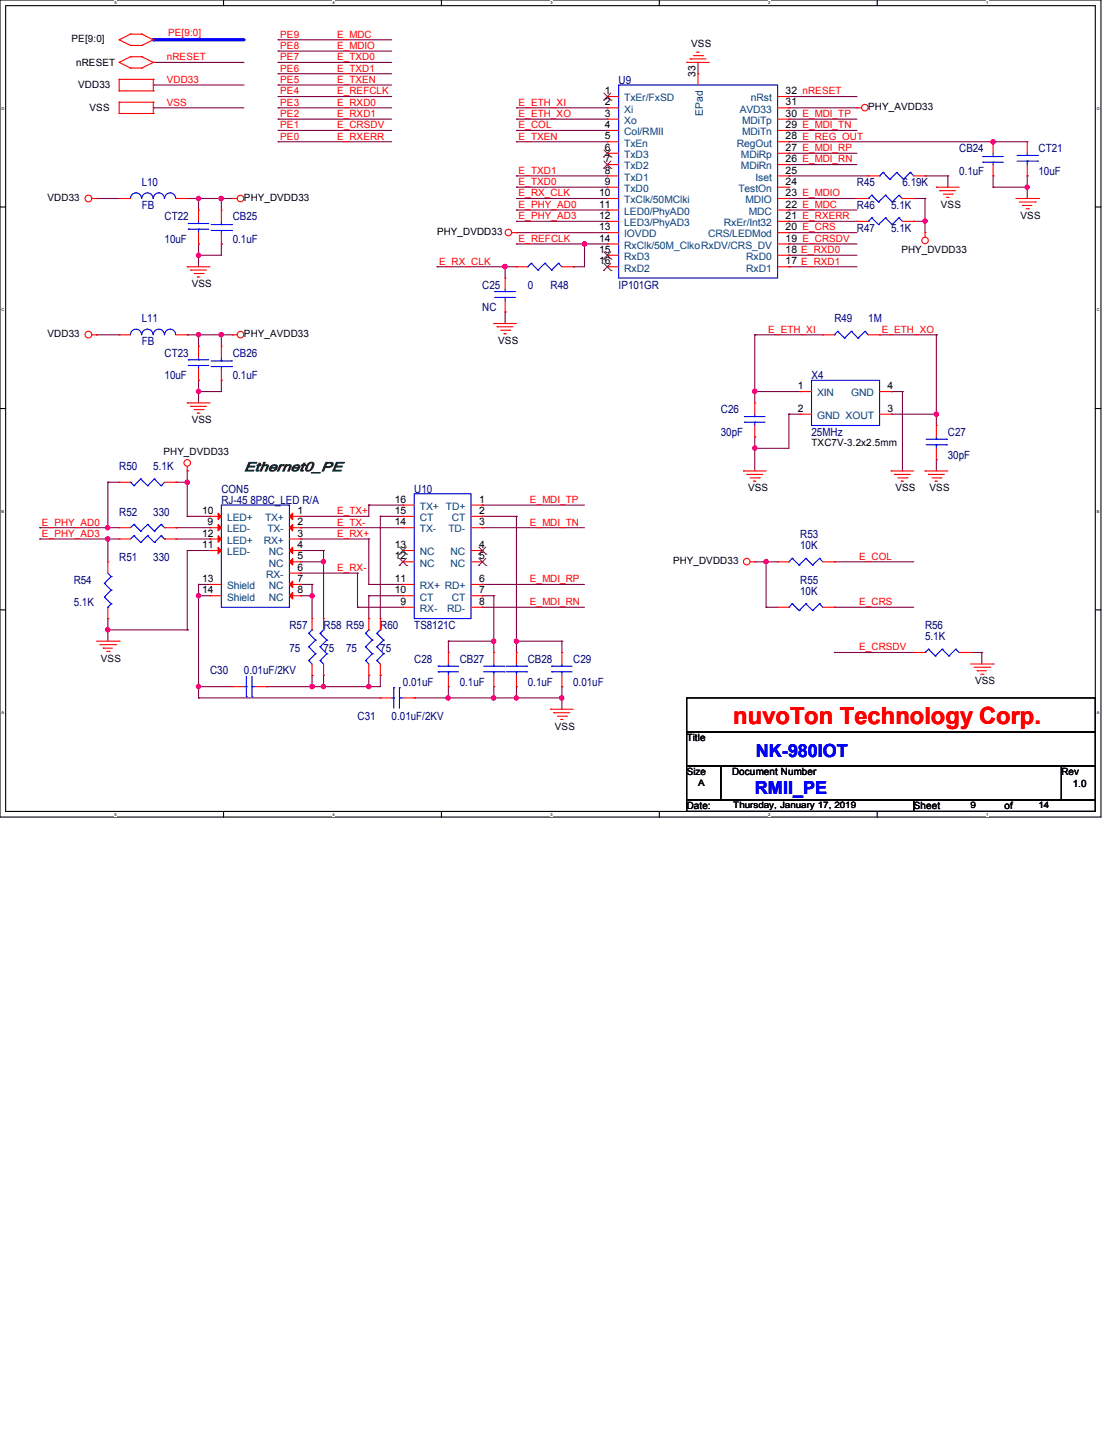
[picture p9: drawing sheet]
<svg xmlns="http://www.w3.org/2000/svg" width="216mm" height="279mm" viewBox="0 0 216 279" stroke-linecap="round" stroke-linejoin="round" font-family="sans-serif">
<defs><g id="words">
<text font-size="4.6" fill="#f00" x="142.7" y="141.1">nuvoTon Technology Corp.</text>
<g font-size="3.5" fill="#00f">
<text x="147.2" y="147.3">NK-980IOT</text>
<text x="146.9" y="154.6">RMII_PE</text>
</g>
<text font-size="2.6" fill="#008000" x="47.5" y="91.7">Ethernet0_PE</text>
<g font-size="2.2" fill="#000080">
<text x="120.4" y="16.4">U9</text>
<text x="186.7" y="29.6">CB24</text>
<text x="202.2" y="29.6">CT21</text>
<text x="186.7" y="34.1">0.1uF</text>
<text x="202.2" y="34.1">10uF</text>
<text x="27.6" y="36.3">L10</text>
<text x="27.6" y="40.7">FB</text>
<text x="166.8" y="36.3">R45</text>
<text x="166.8" y="40.7">R46</text>
<text x="173.5" y="40.7">5.1K</text>
<text x="175.7" y="36.3">6.19K</text>
<text x="32" y="42.9">CT22</text>
<text x="32" y="47.3">10uF</text>
<text x="45.3" y="42.9">CB25</text>
<text x="45.3" y="47.3">0.1uF</text>
<text x="166.8" y="45.1">R47</text>
<text x="173.5" y="45.1">5.1K</text>
<text x="93.9" y="56.2">C25</text>
<text x="102.7" y="56.2">0</text>
<text x="107.2" y="56.2">R48</text>
<text x="120.4" y="56.2">IP101GR</text>
<text x="27.6" y="62.8">L11</text>
<text x="93.9" y="60.6">NC</text>
<text x="162.4" y="62.8">R49</text>
<text x="169" y="62.8">1M</text>
<text x="27.6" y="67.2">FB</text>
<text x="32" y="69.4">CT23</text>
<text x="45.3" y="69.4">CB26</text>
<text x="32" y="73.8">10uF</text>
<text x="45.3" y="73.8">0.1uF</text>
<text x="158" y="73.8">X4</text>
<text x="140.3" y="80.5">C26</text>
<text x="140.3" y="84.9">30pF</text>
<text x="158" y="84.9">25MHz</text>
<text x="184.5" y="84.9">C27</text>
<text x="184.5" y="89.3">30pF</text>
<text x="23.2" y="91.5">R50</text>
<text x="29.8" y="91.5">5.1K</text>
<text x="43.1" y="95.9">CON5</text>
<text x="80.6" y="95.9">U10</text>
<text x="23.2" y="100.4">R52</text>
<text x="29.8" y="100.4">330</text>
<text x="43.1" y="98.2">RJ-45 8P8C_LED R/A</text>
<text x="155.8" y="104.8">R53</text>
<text x="155.8" y="107">10K</text>
<text x="14.4" y="113.6">R54</text>
<text x="23.2" y="109.2">R51</text>
<text x="29.8" y="109.2">330</text>
<text x="155.8" y="113.6">R55</text>
<text x="14.4" y="118">5.1K</text>
<text x="155.8" y="115.8">10K</text>
<text x="56.3" y="122.5">R57</text>
<text x="63" y="122.5">R58 R59</text>
<text x="74" y="122.5">R60</text>
<text x="80.6" y="122.5">TS8121C</text>
<text x="180.1" y="122.5">R56</text>
<text x="180.1" y="124.7">5.1K</text>
<text x="40.9" y="131.3">C30</text>
<text x="47.5" y="131.3">0.01uF/2KV</text>
<text x="56.3" y="126.9">75</text>
<text x="63" y="126.9">75</text>
<text x="67.4" y="126.9">75</text>
<text x="74" y="126.9">75</text>
<text x="80.6" y="129.1">C28</text>
<text x="89.5" y="129.1">CB27</text>
<text x="102.7" y="129.1">CB28</text>
<text x="111.6" y="129.1">C29</text>
<text x="78.4" y="133.5">0.01uF</text>
<text x="89.5" y="133.5">0.1uF</text>
<text x="102.7" y="133.5">0.1uF</text>
<text x="111.6" y="133.5">0.01uF</text>
<text x="69.6" y="140.1">C31</text>
<text x="76.2" y="140.1">0.01uF/2KV</text>
</g>
<g font-size="2">
<text x="135.4" y="15" transform="rotate(-90 135.4 15)">33</text>
<text x="117.8" y="18.3">1</text>
<text x="117.8" y="20.5">2</text>
<text x="117.8" y="22.7">3</text>
<text x="152.9" y="18.3">32 nRESET</text>
<text x="152.9" y="20.5">31</text>
<text x="152.9" y="22.7">30 E_MDI_TP</text>
<text x="117.8" y="24.9">4</text>
<text x="117.8" y="27.1">5</text>
<text x="117.8" y="29.4">6</text>
<text x="152.9" y="24.9">29 E_MDI_TN</text>
<text x="152.9" y="27.1">28 E_REG_OUT</text>
<text x="152.9" y="29.4">27 E_MDI_RP</text>
<text x="117.8" y="31.6">7</text>
<text x="117.8" y="33.8">8</text>
<text x="117.8" y="36">9</text>
<text x="152.9" y="36">24</text>
<text x="152.9" y="31.6">26 E_MDI_RN</text>
<text x="152.9" y="33.8">25</text>
<text x="116.7" y="38.2">10</text>
<text x="116.7" y="40.4">11</text>
<text x="152.9" y="38.2">23 E_MDIO</text>
<text x="152.9" y="40.4">22 E_MDC</text>
<text x="116.7" y="42.6">12</text>
<text x="116.7" y="44.8">13</text>
<text x="116.7" y="47">14</text>
<text x="152.9" y="42.6">21 E_RXERR</text>
<text x="152.9" y="44.8">20 E_CRS</text>
<text x="152.9" y="47">19 E_CRSDV</text>
<text x="116.7" y="49.2">15</text>
<text x="116.7" y="51.5">16</text>
<text x="152.9" y="49.2">18 E_RXD0</text>
<text x="152.9" y="51.5">17 E_RXD1</text>
<text x="155.3" y="75.8">1</text>
<text x="172.8" y="75.8">4</text>
<text x="155.3" y="80.2">2</text>
<text x="172.8" y="80.2">3</text>
<text x="39.3" y="100.1">10</text>
<text x="57.9" y="100.1">1</text>
<text x="76.9" y="97.9">16</text>
<text x="76.9" y="100.1">15</text>
<text x="93.3" y="97.9">1</text>
<text x="93.3" y="100.1">2</text>
<text x="39.3" y="106.7">11</text>
<text x="39.3" y="104.5">12</text>
<text x="40.4" y="102.3">9</text>
<text x="57.9" y="102.3">2</text>
<text x="57.9" y="104.5">3</text>
<text x="57.9" y="106.7">4</text>
<text x="76.9" y="102.3">14</text>
<text x="76.9" y="106.7">13</text>
<text x="93.3" y="102.3">3</text>
<text x="93.3" y="106.7">4</text>
<text x="39.3" y="113.3">13</text>
<text x="57.9" y="108.9">5</text>
<text x="57.9" y="111.1">6</text>
<text x="57.9" y="113.3">7</text>
<text x="76.9" y="113.3">11</text>
<text x="76.9" y="108.9">12</text>
<text x="93.3" y="113.3">6</text>
<text x="93.3" y="108.9">5</text>
<text x="39.3" y="115.5">14</text>
<text x="57.9" y="115.5">8</text>
<text x="76.9" y="115.5">10</text>
<text x="78" y="117.8">9</text>
<text x="93.3" y="117.8">8</text>
<text x="93.3" y="115.5">7</text>
</g>
<g font-size="2" fill="#004080">
<text x="121.5" y="19.7">TxEr/FxSD</text>
<text x="121.5" y="21.9">Xi</text>
<text x="136.8" y="22.6" transform="rotate(-90 136.8 22.6)">EPad</text>
<text x="144" y="21.9">AVD33</text>
<text x="146.2" y="19.7">nRst</text>
<text x="121.5" y="24.1">Xo</text>
<text x="121.5" y="26.3">Col/RMII</text>
<text x="121.5" y="28.5">TxEn</text>
<text x="143.4" y="28.5">RegOut</text>
<text x="144.5" y="24.1">MDiTp</text>
<text x="144.5" y="26.3">MDiTn</text>
<text x="121.5" y="30.8">TxD3</text>
<text x="121.5" y="33">TxD2</text>
<text x="121.5" y="35.2">TxD1</text>
<text x="144.2" y="30.8">MDiRp</text>
<text x="144.2" y="33">MDiRn</text>
<text x="147.1" y="35.2">Iset</text>
<text x="121.5" y="37.4">TxD0</text>
<text x="121.5" y="39.6">TxClk/50MClki</text>
<text x="121.5" y="41.8">LED0/PhyAD0</text>
<text x="143.8" y="37.4">TestOn</text>
<text x="145.1" y="39.6">MDIO</text>
<text x="145.8" y="41.8">MDC</text>
<text x="121.5" y="44">LED3/PhyAD3</text>
<text x="121.5" y="46.2">IOVDD</text>
<text x="137.8" y="46.2">CRS/LEDMod</text>
<text x="140.9" y="44">RxEr/Int32</text>
<text x="121.5" y="48.4">RxClk/50M_ClkoRxDV/CRS_DV</text>
<text x="121.5" y="50.6">RxD3</text>
<text x="121.5" y="52.9">RxD2</text>
<text x="145.3" y="50.6">RxD0</text>
<text x="145.3" y="52.9">RxD1</text>
<text x="159.1" y="77.2">XIN</text>
<text x="165.7" y="77.2">GND</text>
<text x="159.1" y="81.6">GND XOUT</text>
<text x="44.2" y="101.5">LED+</text>
<text x="51.6" y="101.5">TX+</text>
<text x="81.7" y="99.3">TX+</text>
<text x="81.7" y="101.5">CT</text>
<text x="86.8" y="99.3">TD+</text>
<text x="88" y="101.5">CT</text>
<text x="44.2" y="103.7">LED-</text>
<text x="44.2" y="105.9">LED+</text>
<text x="51.4" y="105.9">RX+</text>
<text x="52.1" y="103.7">TX-</text>
<text x="81.7" y="103.7">TX-</text>
<text x="87.3" y="103.7">TD-</text>
<text x="44.2" y="108.1">LED-</text>
<text x="51.8" y="112.5">RX-</text>
<text x="52.4" y="108.1">NC</text>
<text x="52.4" y="110.3">NC</text>
<text x="81.7" y="108.1">NC</text>
<text x="81.7" y="110.3">NC</text>
<text x="87.7" y="110.3">NC</text>
<text x="87.7" y="108.1">NC</text>
<text x="44.2" y="114.7">Shield</text>
<text x="44.2" y="116.9">Shield</text>
<text x="52.4" y="114.7">NC</text>
<text x="52.4" y="116.9">NC</text>
<text x="81.7" y="119.2">RX-</text>
<text x="81.7" y="114.7">RX+ RD+</text>
<text x="81.7" y="116.9">CT</text>
<text x="87" y="119.2">RD-</text>
<text x="88" y="116.9">CT</text>
</g>
<g font-size="1.9">
<text x="13.9" y="8.2">PE[9:0]</text>
<text x="134.6" y="9.1">VSS</text>
<text x="14.8" y="12.8">nRESET</text>
<text x="15.2" y="17.2">VDD33</text>
<text x="17.4" y="21.7">VSS</text>
<text x="169" y="21.4">PHY_AVDD33</text>
<text x="9.3" y="39.1">VDD33</text>
<text x="47.5" y="39.1">PHY_DVDD33</text>
<text x="183.2" y="40.4">VSS</text>
<text x="85.1" y="45.8">PHY_DVDD33</text>
<text x="198.7" y="42.7">VSS</text>
<text x="175.5" y="49.3">PHY_DVDD33</text>
<text x="37.3" y="55.9">VSS</text>
<text x="9.3" y="65.6">VDD33</text>
<text x="47.5" y="65.6">PHY_AVDD33</text>
<text x="97" y="67">VSS</text>
<text x="37.3" y="82.4">VSS</text>
<text x="31.8" y="88.6">PHY_DVDD33</text>
<text x="158" y="86.9">TXC7V-3.2x2.5mm</text>
<text x="145.6" y="95.7">VSS</text>
<text x="174.3" y="95.7">VSS</text>
<text x="181" y="95.7">VSS</text>
<text x="131" y="109.8">PHY_DVDD33</text>
<text x="19.6" y="128.8">VSS</text>
<text x="189.8" y="133.3">VSS</text>
<text x="108" y="142.1">VSS</text>
<text x="133.7" y="144.3">Title</text>
<text x="133.7" y="150.9">Size</text>
<text x="142.5" y="150.9">Document Number</text>
<text x="206.6" y="150.9">Rev</text>
<text x="208.8" y="153.2">1.0</text>
<text x="133.7" y="157.6">Date:</text>
<text x="177.9" y="157.6">Sheet</text>
<text x="195.6" y="157.6">of</text>
</g>
<g font-size="1.9" fill="#f00">
<text x="32.5" y="11.7">nRESET</text>
<text x="32.7" y="7.1">PE[9:0]</text>
<text x="54.6" y="7.3">PE9</text>
<text x="54.6" y="9.5">PE8</text>
<text x="54.6" y="11.7">PE7</text>
<text x="65.6" y="7.3">E_MDC</text>
<text x="65.6" y="9.5">E_MDIO</text>
<text x="65.6" y="11.7">E_TXD0</text>
<text x="32.5" y="16.1">VDD33</text>
<text x="54.6" y="16.1">PE5</text>
<text x="54.6" y="13.9">PE6</text>
<text x="65.6" y="16.1">E_TXEN</text>
<text x="65.6" y="13.9">E_TXD1</text>
<text x="32.5" y="20.6">VSS</text>
<text x="54.6" y="18.4">PE4</text>
<text x="54.6" y="22.8">PE2</text>
<text x="54.6" y="20.6">PE3</text>
<text x="65.6" y="18.4">E_REFCLK</text>
<text x="65.6" y="22.8">E_RXD1</text>
<text x="65.6" y="20.6">E_RXD0</text>
<text x="101" y="20.6">E_ETH_XI</text>
<text x="101" y="22.8">E_ETH_XO</text>
<text x="54.6" y="25">PE1</text>
<text x="54.6" y="27.2">PE0</text>
<text x="65.6" y="25">E_CRSDV</text>
<text x="65.6" y="27.2">E_RXERR</text>
<text x="101" y="25">E_COL</text>
<text x="101" y="27.2">E_TXEN</text>
<text x="101" y="33.8">E_TXD1</text>
<text x="101" y="36">E_TXD0</text>
<text x="101" y="40.5">E_PHY_AD0</text>
<text x="101" y="38.2">E_RX_CLK</text>
<text x="101" y="42.7">E_PHY_AD3</text>
<text x="101" y="47.1">E_REFCLK</text>
<text x="85.5" y="51.5">E_RX_CLK</text>
<text x="149.6" y="64.8">E_ETH_XI</text>
<text x="171.7" y="64.8">E_ETH_XO</text>
<text x="65.6" y="100.1">E_TX+</text>
<text x="103.2" y="97.9">E_MDI_TP</text>
<text x="8.2" y="104.5">E_PHY_AD3</text>
<text x="8.2" y="102.3">E_PHY_AD0</text>
<text x="65.6" y="102.3">E_TX-</text>
<text x="65.6" y="104.5">E_RX+</text>
<text x="103.2" y="102.3">E_MDI_TN</text>
<text x="65.6" y="111.2">E_RX-</text>
<text x="103.2" y="113.4">E_MDI_RP</text>
<text x="167.3" y="109">E_COL</text>
<text x="103.2" y="117.8">E_MDI_RN</text>
<text x="167.3" y="117.8">E_CRS</text>
<text x="167.3" y="126.6">E_CRSDV</text>
</g>
<g font-size="1.7">
<text x="135.9" y="153">A</text>
<text x="142.7" y="157.4">Thursday, January 17, 2019</text>
<text x="188.9" y="157.4">9</text>
<text x="202.2" y="157.4">14</text>
</g>
<g font-size=".8">
<text x="22.3" y=".8">5</text>
<text x="64.7" y=".8">4</text>
<text x="107.1" y=".8">3</text>
<text x="149.6" y=".8">2</text>
<text x="192" y=".8">1</text>
<text x=".3" y="21.4">D</text>
<text x="213.5" y="21.4">D</text>
<text x=".3" y="60.6">C</text>
<text x="213.5" y="60.6">C</text>
<text x=".3" y="99.9">B</text>
<text x="213.5" y="99.9">B</text>
<text x=".3" y="139.1">A</text>
<text x="213.5" y="139.1">A</text>
<text x="22.3" y="158.8">5</text>
<text x="64.7" y="158.8">4</text>
<text x="107.1" y="158.8">3</text>
<text x="149.6" y="158.8">2</text>
<text x="192" y="158.8">1</text>
</g>
</g></defs>
<path d="M0 0h214.3v159.1h-214.3zM1.1 1.1h212.1v156.9h-212.1z" fill="none" stroke="#000" stroke-width=".21"/>
<g fill="#fff">
<path d="M22.3 .1h.4v.9h-.4z"/>
<path d="M22.3 158.1h.4v.9h-.4z"/>
</g>
<path d="M43.5 0v1.1M43.5 158v1.1" fill="none" stroke="#000" stroke-width=".21"/>
<g fill="#fff">
<path d="M64.7 .1h.5v.9h-.5z"/>
<path d="M64.7 158.1h.5v.9h-.5z"/>
</g>
<path d="M85.9 0v1.1M85.9 158v1.1" fill="none" stroke="#000" stroke-width=".21"/>
<g fill="#fff">
<path d="M107.1 .1h.5v.9h-.5z"/>
<path d="M107.1 158.1h.5v.9h-.5z"/>
</g>
<path d="M128.4 0v1.1M128.4 158v1.1" fill="none" stroke="#000" stroke-width=".21"/>
<g fill="#fff">
<path d="M149.6 .1h.4v.9h-.4z"/>
<path d="M149.6 158.1h.4v.9h-.4z"/>
</g>
<path d="M170.8 0v1.1M170.8 158v1.1" fill="none" stroke="#000" stroke-width=".21"/>
<g fill="#fff">
<path d="M192 .1h.4v.9h-.4z"/>
<path d="M192 158.1h.4v.9h-.4z"/>
<path d="M.3 20.7h.5v.9h-.5z"/>
<path d="M213.5 20.7h.6v.9h-.6z"/>
<path d="M.3 59.9h.5v.9h-.5z"/>
<path d="M213.5 59.9h.6v.9h-.6z"/>
</g>
<path d="M0 40.3h1.1M213.2 40.3h1.1" fill="none" stroke="#000" stroke-width=".21"/>
<g fill="#fff">
<path d="M.3 99.1h.5v.9h-.5z"/>
<path d="M213.5 99.1h.5v.9h-.5z"/>
</g>
<path d="M0 79.5h1.1M213.2 79.5h1.1" fill="none" stroke="#000" stroke-width=".21"/>
<g fill="#fff">
<path d="M.3 138.3h.5v.9h-.5z"/>
<path d="M213.5 138.3h.5v.9h-.5z"/>
</g>
<path d="M0 118.7h1.1M213.2 118.7h1.1" fill="none" stroke="#000" stroke-width=".21"/>
<g fill="none" stroke="#800040" stroke-width=".21">
<path d="M54.1 7.7h.1M54.1 9.9h.1M54.1 16.6h.1M54.1 12.1h.1M54.1 14.4h.1M54.1 18.8h.1M54.1 7.7h22.1M54.1 9.9h22.1M54.1 16.6h22.1M54.1 12.1h22.1M54.1 14.4h22.1M54.1 18.8h22.1"/>
<path d="M135.9 12.1h.1M135.9 12.1v2.3M153.6 18.8h.1M153.6 18.8h13.2M18.8 38.7h.1M18.8 38.7h4.4M36.4 38.7h.1M36.4 38.7h8.9M38.7 38.7h.1M38.7 38.7v2.2M43.1 38.7h.1M43.1 38.7v2.2"/>
<path d="M54.1 23.2h.1M54.1 21h.1M54.1 25.4h.1M54.1 27.6h.1M54.1 23.2h22.1M54.1 21h22.1M54.1 25.4h22.1M54.1 27.6h22.1M100.5 25.4h.1M100.5 36.4h.1M100.5 34.2h.1M100.5 27.6h.1"/>
<path d="M100.5 21h.1M100.5 23.2h.1M100.5 38.7h.1M100.5 23.2h17.7M100.5 21h17.7M100.5 25.4h17.7M100.5 27.6h17.7M100.5 36.4h17.7M100.5 34.2h17.7M100.5 38.7h17.7M153.6 27.6h.1M153.6 38.7h.1"/>
<path d="M153.6 23.2h.1M153.6 25.4h.1M153.6 32h.1M153.6 29.8h.1M153.6 34.2h.1M153.6 21h.1M153.6 23.2h13.2M153.6 21h13.2M153.6 25.4h13.2M153.6 27.6h46.4M153.6 34.2h15.4M153.6 38.7h13.2"/>
<path d="M153.6 32h13.2M153.6 29.8h13.2M177.9 38.7h.1M177.9 38.7h2.2M180.1 34.2h.1M180.1 38.7h.1M180.1 34.2h4.4M180.1 38.7v6.6M184.5 34.2h.1M184.5 34.2v2.2M193.3 34.2h.1M193.3 27.6h.1"/>
<path d="M193.3 36.4h.1M193.3 34.2v2.2M193.3 36.4h6.7M200 36.4h.1M200 34.2h.1M200 34.2v4.5M38.7 49.7h.1M38.7 47.5h.1M38.7 47.5v4.4M43.1 47.5h.1M43.1 47.5v2.2h-4.4M98.3 51.9h.1"/>
<path d="M98.3 51.9v2.2M98.3 51.9h2.2M100.5 40.9h.1M100.5 43.1h.1M100.5 45.3h.1M100.5 47.5h.1M100.5 45.3h17.7M100.5 47.5h17.7M100.5 40.9h17.7M100.5 43.1h17.7M111.6 51.9h.1M113.8 47.5h.1"/>
<path d="M113.8 47.5v4.4h-2.2M153.6 45.3h.1M153.6 40.9h.1M153.6 49.7h.1M153.6 51.9h.1M153.6 47.5h.1M153.6 43.1h.1M153.6 45.3h13.2M153.6 47.5h13.2M153.6 40.9h13.2M153.6 49.7h13.2M153.6 51.9h13.2"/>
<path d="M153.6 43.1h13.2M177.9 43.1h.1M177.9 43.1h2.2M180.1 43.1h.1M18.8 65.2h.1M18.8 65.2h4.4M36.4 65.2h.1M36.4 65.2h8.9M38.7 65.2h.1M38.7 74h.1M38.7 76.2h.1M38.7 65.2v2.2"/>
<path d="M38.7 74v4.4M43.1 65.2h.1M43.1 74h.1M43.1 65.2v2.2M43.1 74v2.2h-4.4M98.3 60.7h.1M98.3 60.7v2.3M146.9 65.2h.1M146.9 76.2h.1M146.9 65.2v13.2M146.9 65.2h13.3M146.9 76.2h8.9"/>
<path d="M173.5 76.2h.1M173.5 76.2h2.2M175.7 76.2h.1M175.7 76.2v15.5M21 93.9h.1M21 93.9v8.8M21 93.9h2.2M34.2 93.9h.1M34.2 93.9h2.2M36.4 93.9h.1M36.4 91.7h.1M36.4 91.7v8.8"/>
<path d="M71.8 98.3h.1M71.8 98.3v2.2h-13.3M71.8 98.3h6.6M93.9 98.3h.1M93.9 98.3h19.9M146.9 87.3h.1M146.9 85.1h.1M146.9 85.1v6.6M153.6 80.6h.1M153.6 80.6v6.7h-6.7M153.6 80.6h2.2M182.3 89.5h.1"/>
<path d="M182.3 89.5v2.2M7.7 104.9h.1M7.7 102.7h.1M7.7 102.7h15.5M7.7 104.9h13.3M21 104.9h.1M21 102.7h.1M21 104.9v4.5M34.2 102.7h.1M34.2 102.7h6.7M36.4 100.5h.1M36.4 100.5h4.5"/>
<path d="M38.7 113.8h.1M38.7 116h.1M38.7 113.8v22.1M38.7 113.8h2.2M38.7 116h2.2M58.5 102.7h.1M58.5 111.6h.1M58.5 116h.1M58.5 113.8h.1M58.5 107.2h.1M58.5 109.4h.1M58.5 104.9h.1"/>
<path d="M58.5 100.5h.1M58.5 102.7h19.9M58.5 113.8h2.2M58.5 111.6h11.1M58.5 116h2.2M58.5 107.2h4.5M58.5 109.4h4.5M58.5 104.9h13.3M60.7 116h.1M60.7 113.8h.1M60.7 113.8v6.6M63 109.4h.1"/>
<path d="M63 107.2h.1M63 107.2v13.2M69.6 118.2h.1M69.6 111.6h.1M69.6 118.2h8.8M69.6 111.6v6.6M71.8 116h.1M71.8 113.8h.1M71.8 104.9h.1M71.8 104.9v8.9M71.8 116v4.4M71.8 113.8h6.6"/>
<path d="M71.8 116h6.6M74 100.5h.1M74 100.5h4.4M74 100.5v19.9M93.9 100.5h.1M93.9 102.7h.1M93.9 118.2h.1M93.9 113.8h.1M93.9 116h.1M93.9 100.5h6.6M93.9 102.7h19.9M93.9 113.8h19.9"/>
<path d="M93.9 118.2h19.9M93.9 116h2.2M96.1 116h.1M96.1 116v11M100.5 100.5h.1M100.5 100.5v26.5M146.9 109.4h.1M146.9 109.4h4.5M149.1 109.4h.1M149.1 118.2h.1M149.1 118.2h2.3M149.1 109.4v8.8"/>
<path d="M162.4 118.2h.1M162.4 109.4h.1M162.4 118.2h15.5M162.4 109.4h15.5M21 120.4h.1M21 122.6h.1M21 120.4v4.4M21 122.6h15.4M36.4 122.6h.1M38.7 135.9h.1M38.7 133.7h.1M38.7 135.9h35.3"/>
<path d="M38.7 133.7h6.6M51.9 133.7h.1M60.7 133.7h.1M60.7 131.5h.1M60.7 131.5v2.2M63 131.5h.1M63 133.7h.1M63 131.5v2.2M71.8 131.5h.1M71.8 133.7h.1M71.8 131.5v2.2M74 131.5h.1"/>
<path d="M74 131.5v2.2h-22.1M80.6 135.9h.1M80.6 135.9h28.8M87.3 135.9h.1M87.3 133.7h.1M87.3 124.8h.1M87.3 124.8v2.2M87.3 133.7v2.2M87.3 124.8h8.8M96.1 135.9h.1M96.1 124.8h.1M96.1 133.7h.1"/>
<path d="M96.1 133.7v2.2M100.5 135.9h.1M100.5 133.7h.1M100.5 124.8h.1M100.5 133.7v2.2M100.5 124.8h8.9M109.4 133.7h.1M109.4 124.8h.1M109.4 135.9h.1M109.4 124.8v2.2M109.4 133.7v4.4M162.4 127h.1"/>
<path d="M162.4 127h15.5M188.9 127h.1M188.9 127h2.2M191.1 127h.1M191.1 127v2.3"/>
</g>
<g fill="#f0f" stroke="#f0f" stroke-width=".21">
<circle cx="96.1" cy="135.9" r=".42"/>
<circle cx="109.3" cy="135.9" r=".42"/>
<circle cx="100.5" cy="135.9" r=".41"/>
<circle cx="87.2" cy="135.9" r=".42"/>
<circle cx="60.7" cy="116" r=".42"/>
<circle cx="62.9" cy="109.3" r=".42"/>
<circle cx="193.3" cy="27.6" r=".42"/>
<circle cx="149.1" cy="109.3" r=".42"/>
<circle cx="146.9" cy="76.2" r=".42"/>
<circle cx="38.7" cy="38.7" r=".42"/>
<circle cx="38.7" cy="76.2" r=".42"/>
<circle cx="38.7" cy="65.2" r=".42"/>
<circle cx="43.1" cy="65.2" r=".42"/>
<circle cx="98.3" cy="51.9" r=".42"/>
<circle cx="113.8" cy="47.5" r=".42"/>
<circle cx="43.1" cy="38.7" r=".42"/>
<circle cx="200" cy="36.4" r=".41"/>
<circle cx="180.1" cy="43.1" r=".42"/>
<circle cx="146.9" cy="87.2" r=".42"/>
<circle cx="36.4" cy="93.9" r=".42"/>
<circle cx="62.9" cy="133.7" r=".42"/>
<circle cx="38.7" cy="133.7" r=".42"/>
<circle cx="38.7" cy="116" r=".42"/>
<circle cx="21" cy="102.7" r=".42"/>
<circle cx="60.7" cy="133.7" r=".42"/>
<circle cx="71.8" cy="133.7" r=".42"/>
<circle cx="100.5" cy="124.8" r=".41"/>
<circle cx="96.1" cy="124.8" r=".42"/>
<circle cx="21" cy="122.6" r=".42"/>
<circle cx="38.7" cy="49.7" r=".42"/>
</g>
<path d="M29.8 7.7h17.7" fill="none" stroke="#00f" stroke-width=".64"/>
<circle cx="29.8" cy="7.7" r=".32" fill="#00f"/>
<g fill="none" stroke="#800040" stroke-width=".21">
<path d="M29.8 16.6h.1M29.8 12.1h.1M29.8 16.6h17.7M29.8 12.1h17.7M29.8 21h.1M29.8 21h17.7M85.1 51.9h.1M85.1 51.9h13.2M171.2 65.2h11.1M182.3 65.2h.1M182.3 65.2v17.6M173.5 80.6h8.8"/>
<path d="M182.3 80.6h.1M21 104.9h.1M21 104.9h2.2M34.2 104.9h6.7M36.4 107.2h.1M36.4 107.2h4.5M36.4 107.2v15.4M40.9 104.9h.1M36.4 122.6h.1"/>
</g>
<g fill="#f0f" stroke="#f0f" stroke-width=".21">
<circle cx="182.3" cy="80.6" r=".42"/>
<circle cx="21" cy="104.9" r=".42"/>
<circle cx="96.1" cy="135.9" r=".42"/>
<circle cx="109.3" cy="135.9" r=".42"/>
<circle cx="100.5" cy="135.9" r=".41"/>
<circle cx="87.2" cy="135.9" r=".42"/>
<circle cx="60.7" cy="116" r=".42"/>
<circle cx="62.9" cy="109.3" r=".42"/>
<circle cx="193.3" cy="27.6" r=".42"/>
<circle cx="149.1" cy="109.3" r=".42"/>
<circle cx="146.9" cy="76.2" r=".42"/>
<circle cx="38.7" cy="38.7" r=".42"/>
<circle cx="38.7" cy="76.2" r=".42"/>
<circle cx="38.7" cy="65.2" r=".42"/>
<circle cx="43.1" cy="65.2" r=".42"/>
<circle cx="98.3" cy="51.9" r=".42"/>
<circle cx="113.8" cy="47.5" r=".42"/>
<circle cx="43.1" cy="38.7" r=".42"/>
<circle cx="200" cy="36.4" r=".41"/>
<circle cx="180.1" cy="43.1" r=".42"/>
<circle cx="146.9" cy="87.2" r=".42"/>
<circle cx="36.4" cy="93.9" r=".42"/>
<circle cx="62.9" cy="133.7" r=".42"/>
<circle cx="38.7" cy="133.7" r=".42"/>
<circle cx="38.7" cy="116" r=".42"/>
<circle cx="21" cy="102.7" r=".42"/>
<circle cx="60.7" cy="133.7" r=".42"/>
<circle cx="71.8" cy="133.7" r=".42"/>
<circle cx="100.5" cy="124.8" r=".41"/>
<circle cx="96.1" cy="124.8" r=".42"/>
<circle cx="21" cy="122.6" r=".42"/>
<circle cx="38.7" cy="49.7" r=".42"/>
</g>
<g fill="none" stroke="#f00" stroke-width=".21">
<path d="M23.2 7.7h.1M23.2 17.7h.1M23.2 15.5h.1M23.2 19.9h.1M23.2 12.1h.1M23.2 7.7l2.2 1.1M23.2 15.5h6.6M23.2 17.7h6.6M23.2 15.5v2.2M23.2 19.9v2.2M23.2 19.9h6.6M23.2 12.1l2.2 1.2"/>
<path d="M25.4 6.6h.1M25.4 8.8h.1M25.4 11h.1M25.4 13.3h.1M25.4 6.6l-2.2 1.1M25.4 6.6h2.2M25.4 8.8h2.2M25.4 11l-2.2 1.1M25.4 11h2.2M25.4 13.3h2.2M27.6 6.6h.1M27.6 8.8h.1"/>
<path d="M27.6 11h.1M27.6 13.3h.1M27.6 6.6l2.2 1.1M27.6 11l2.2 1.1M29.8 7.7h.1M29.8 15.5h.1M29.8 17.7h.1M29.8 19.9h.1M29.8 12.1h.1M29.8 7.7l-2.2 1.1M29.8 15.5v2.2M29.8 19.9v2.2"/>
<path d="M29.8 12.1l-2.2 1.2M118.2 18.8h.1M118.2 18.8h2.2M133.7 12.1h.1M133.7 12.1h4.4M134.4 11.5h.1M134.4 11.5h3.1M135 10.8h1.8M135.7 10.2h.1M135.7 10.2h.4M135.9 14.4h.1M135.9 14.4v2.2"/>
<path d="M136.8 10.8h.1M151.4 18.8h2.2M153.6 18.8h.1M17.9 38.7h.9M18.8 38.7h.1M23.2 22.1h.1M23.2 38.7h.1M23.2 22.1h6.6M23.2 38.7h2.2M29.8 22.1h.1M34.2 38.7h2.2M36.4 38.7h.1"/>
<path d="M45.3 38.7h.1M45.3 38.7h.9M118.2 21h.1M118.2 23.2h.1M118.2 25.4h.1M118.2 27.6h.1M118.2 29.8h.1M118.2 32h.1M118.2 34.2h.1M118.2 36.4h.1M118.2 38.7h.1M118.2 38.7h2.2"/>
<path d="M118.2 36.4h2.2M118.2 21h2.2M118.2 34.2h2.2M118.2 23.2h2.2M118.2 25.4h2.2M118.2 27.6h2.2M118.2 29.8h2.2M118.2 32h2.2M151.4 38.7h2.2M151.4 36.4h2.2M151.4 21h2.2M151.4 34.2h2.2"/>
<path d="M151.4 23.2h2.2M151.4 25.4h2.2M151.4 27.6h2.2M151.4 29.8h2.2M151.4 32h2.2M153.6 36.4h.1M153.6 38.7h.1M153.6 21h.1M153.6 23.2h.1M153.6 25.4h.1M153.6 27.6h.1M153.6 29.8h.1"/>
<path d="M153.6 32h.1M153.6 34.2h.1M166.8 21h.1M166.8 38.7h.1M166.8 38.7h2.2M166.8 21h.9M169 34.2h.1M169 34.2h2.2M175.7 38.7h2.2M177.9 38.7h.1M177.9 34.2h2.2M180.1 34.2h.1"/>
<path d="M182.3 36.4h.1M182.3 36.4h4.4M183 37.1h.1M183 37.1h3.1M183.6 37.8h1.8M184.3 38.4h.1M184.3 38.4h.4M185.4 37.8h.1M193.3 34.2h.1M193.3 27.6h.1M193.3 27.6v2.2M193.3 32v2.2"/>
<path d="M197.8 38.7h4.4M198.4 39.3h3.1M200 27.6h.1M200 34.2h.1M200 27.6v2.2M200 32v2.2M201.5 39.3h.1M202.2 38.7h.1M36.4 51.9h.1M36.4 51.9h4.5M37.1 52.6h.1M37.1 52.6h3.1"/>
<path d="M37.8 53.3h1.7M38.4 53.9h.1M38.4 53.9h.5M38.7 40.9h.1M38.7 47.5h.1M38.7 40.9v2.2M38.7 45.3v2.2M39.5 53.3h.1M43.1 47.5h.1M43.1 40.9h.1M43.1 40.9v2.2M43.1 45.3v2.2"/>
<path d="M98.3 54.1h.1M98.3 54.1v2.2M98.3 58.5v2.2M99.7 45.3h.8M100.5 45.3h.1M100.5 51.9h.1M100.5 51.9h2.2M109.4 51.9h2.2M111.6 51.9h.1M118.2 40.9h.1M118.2 43.1h.1M118.2 45.3h.1"/>
<path d="M118.2 47.5h.1M118.2 49.7h.1M118.2 51.9h.1M118.2 51.9h2.2M118.2 45.3h2.2M118.2 43.1h2.2M118.2 40.9h2.2M118.2 47.5h2.2M118.2 49.7h2.2M151.4 51.9h2.2M151.4 45.3h2.2M151.4 43.1h2.2"/>
<path d="M151.4 40.9h2.2M151.4 47.5h2.2M151.4 49.7h2.2M153.6 40.9h.1M153.6 43.1h.1M153.6 45.3h.1M153.6 47.5h.1M153.6 49.7h.1M153.6 51.9h.1M166.8 43.1h.1M166.8 43.1h2.2M175.7 43.1h2.2"/>
<path d="M177.9 43.1h.1M180.1 45.3h.1M180.1 45.3v.9M199.1 40h.1M199.1 40h1.8M199.8 40.6h.4M200.2 40.6h.1M17.9 65.2h.9M18.8 65.2h.1M23.2 65.2h.1M23.2 65.2h2.2M34.2 65.2h2.2"/>
<path d="M36.4 78.4h.1M36.4 65.2h.1M36.4 78.4h4.5M37.1 79.1h.1M37.1 79.1h3.1M37.8 79.8h1.7M38.7 67.4h.1M38.7 74h.1M38.7 67.4v2.2M38.7 71.8v2.2M39.5 79.8h.1M43.1 74h.1"/>
<path d="M43.1 67.4h.1M43.1 67.4v2.2M43.1 71.8v2.2M45.3 65.2h.1M45.3 65.2h.9M96.1 63h.1M96.1 63h4.4M96.8 63.6h.1M96.8 63.6h3.1M97.5 64.3h1.7M98.1 65h.1M98.1 65h.5"/>
<path d="M98.3 60.7h.1M99.2 64.3h.1M146.9 78.4h.1M146.9 78.4v2.2M155.8 76.2h.1M155.8 76.2h2.2M160.2 65.2h.1M160.2 65.2h2.2M169 65.2h2.2M171.2 65.2h.1M171.2 76.2h2.3M173.5 76.2h.1"/>
<path d="M23.2 93.9h.1M23.2 93.9h2.2M32 93.9h2.2M34.2 93.9h.1M36.4 91.7h.1M36.4 90.8v.9M38.4 80.4h.1M38.4 80.4h.5M78.4 98.3h.1M78.4 98.3h2.2M91.7 98.3h2.2M93.9 98.3h.1"/>
<path d="M144.7 91.7h.1M144.7 91.7h4.4M145.4 92.4h.1M145.4 92.4h3.1M146 93h1.8M146.7 93.7h.1M146.7 93.7h.5M146.9 85.1h.1M146.9 82.8v2.3M147.8 93h.1M155.8 80.6h.1M155.8 80.6h2.2"/>
<path d="M171.2 80.6h2.3M173.5 91.7h.1M173.5 80.6h.1M173.5 91.7h4.4M174.1 92.4h.1M174.1 92.4h3.1M174.8 93h1.8M175.5 93.7h.1M175.5 93.7h.4M176.6 93h.1M180.1 91.7h.1M180.1 91.7h4.4"/>
<path d="M180.8 92.4h.1M180.8 92.4h3.1M181.4 93h1.8M182.1 93.7h.1M182.1 93.7h.4M182.3 82.8h.1M182.3 89.5h.1M182.3 82.8v2.3M182.3 87.3v2.2M183.2 93h.1M21 109.4h.1M21 109.4v2.2"/>
<path d="M21 118.2v2.2M23.2 102.7h.1M23.2 104.9h.1M23.2 102.7h2.2M23.2 104.9h2.2M32 102.7h2.2M32 104.9h2.2M34.2 102.7h.1M34.2 104.9h.1M40.9 113.8h.1M40.9 116h.1M40.9 102.7h.1"/>
<path d="M40.9 100.5h.1M40.9 107.2h.1M40.9 104.9h.1M40.9 102.7h2.2M40.9 100.5h2.2M40.9 104.9h2.2M40.9 107.2h2.2M40.9 113.8h2.2M40.9 116h2.2M56.3 109.4h2.2M56.3 102.7h2.2M56.3 100.5h2.2"/>
<path d="M56.3 104.9h2.2M56.3 107.2h2.2M56.3 111.6h2.2M56.3 113.8h2.2M56.3 116h2.2M58.5 100.5h.1M58.5 102.7h.1M58.5 104.9h.1M58.5 107.2h.1M58.5 109.4h.1M58.5 111.6h.1M58.5 113.8h.1"/>
<path d="M58.5 116h.1M78.4 102.7h.1M78.4 107.2h.1M78.4 118.2h.1M78.4 113.8h.1M78.4 116h.1M78.4 109.4h.1M78.4 100.5h.1M78.4 109.4h2.2M78.4 102.7h2.2M78.4 100.5h2.2M78.4 107.2h2.2"/>
<path d="M78.4 113.8h2.2M78.4 116h2.2M78.4 118.2h2.2M91.7 109.4h2.2M91.7 102.7h2.2M91.7 100.5h2.2M91.7 107.2h2.2M91.7 113.8h2.2M91.7 116h2.2M91.7 118.2h2.2M93.9 102.7h.1M93.9 113.8h.1"/>
<path d="M93.9 118.2h.1M93.9 109.4h.1M93.9 100.5h.1M93.9 107.2h.1M93.9 116h.1M146 109.4h.9M146.9 109.4h.1M151.4 118.2h.1M151.4 109.4h.1M151.4 109.4h2.2M151.4 118.2h2.2M160.2 109.4h2.2"/>
<path d="M160.2 118.2h2.2M162.4 118.2h.1M162.4 109.4h.1M18.8 124.8h4.4M19.4 125.5h3.1M20.1 126.2h.1M20.1 126.2h1.8M20.8 126.8h.4M21 120.4h.1M21.2 126.8h.1M22.5 125.5h.1M23.2 124.8h.1"/>
<path d="M45.3 133.7h.1M45.3 133.7h2.2M49.7 133.7h2.2M51.9 133.7h.1M60.7 131.5h.1M60.7 120.4h.1M60.7 120.4v2.2M60.7 129.3v2.2M63 131.5h.1M63 120.4h.1M63 120.4v2.2M63 129.3v2.2"/>
<path d="M71.8 131.5h.1M71.8 120.4h.1M71.8 120.4v2.2M71.8 129.3v2.2M74 131.5h.1M74 120.4h.1M74 135.9h.1M74 120.4v2.2M74 129.3v2.2M74 135.9h2.2M78.4 135.9h2.2M80.6 135.9h.1"/>
<path d="M87.3 127h.1M87.3 133.7h.1M87.3 127v2.3M87.3 131.5v2.2M96.1 127h.1M96.1 133.7h.1M96.1 127v2.3M96.1 131.5v2.2M100.5 127h.1M100.5 133.7h.1M100.5 127v2.3M100.5 131.5v2.2"/>
<path d="M107.2 138.1h.1M107.2 138.1h4.4M107.8 138.8h.1M107.8 138.8h3.1M108.5 139.4h1.8M109.4 127h.1M109.4 133.7h.1M109.4 127v2.3M109.4 131.5v2.2M110.3 139.4h.1M177.9 127h.1M177.9 127h2.2"/>
<path d="M186.7 127h2.2M188.9 127h.1M188.9 129.3h4.4M189.6 129.9h3.1M190.2 130.6h.1M190.2 130.6h1.8M190.9 131.3h.4M191.3 131.3h.1M192.7 129.9h.1M193.3 129.3h.1M109.2 140.1h.1M109.2 140.1h.4"/>
<circle cx="17.2" cy="38.7" r=".66"/>
<circle cx="46.8" cy="38.7" r=".64"/>
<circle cx="168.4" cy="21" r=".64"/>
<circle cx="99" cy="45.3" r=".64"/>
<circle cx="180.1" cy="46.8" r=".64"/>
<circle cx="17.2" cy="65.2" r=".66"/>
<circle cx="46.8" cy="65.2" r=".64"/>
<circle cx="36.4" cy="90.1" r=".64"/>
<circle cx="145.4" cy="109.3" r=".64"/>
</g>
<path d="M133.7 135.9h79.5v6.6h-79.5zM133.7 142.5h79.5v6.6h-79.5zM133.7 149.1h6.6v6.7h-6.6zM133.7 155.8h44.2v2.2h-44.2zM140.3 149.1h66.3v6.7h-66.3zM177.9 155.8h35.3v2.2h-35.3zM206.6 149.1h6.6v6.7h-6.6z" fill="none" stroke="#000" stroke-width=".21"/>
<g fill="none" stroke="#00f" stroke-width=".21">
<path d="M120.4 16.6h31v37.5h-31zM25.4 38.7a1.08 1.08 0 0 1 1.1-1.2 1.08 1.08 0 0 1 1.1 1.2M27.6 38.7a1.1 1.1 0 0 1 1.1-1.2 1.1 1.1 0 0 1 1.1 1.2M29.8 38.7a1.08 1.08 0 0 1 1.1-1.2 1.08 1.08 0 0 1 1.1 1.2 1.1 1.1 0 0 1 1.1-1.2 1.1 1.1 0 0 1 1.1 1.2M169 38.7h.1M169.7 38h.1M169.7 38l1.3 1.3M169.7 38l-.7 .7M171 39.3h.1M171.2 34.2h.1M171.9 33.6h.1M171.9 33.6l1.3 1.3"/>
<path d="M171.9 33.6l-.7 .6M172.4 38h.1M172.4 38l1.3 1.3M172.4 38l-1.4 1.3M173.2 34.9h.1M173.7 39.3h.1M174.6 33.6h.1M174.6 33.6l1.3 1.3M174.6 33.6l-1.4 1.3M175 38h.1M175 38l.7 .7M175 38l-1.3 1.3"/>
<path d="M175.9 34.9h.1M177.2 33.6h.1M177.2 33.6l.7 .6M177.2 33.6l-1.3 1.3M191.3 30.5h.1M191.3 31.6h.1M191.3 30.5h4M191.3 31.6h4M193.3 31.6h.1M193.3 30.5h.1M193.3 29.8v.7M193.3 31.6v.4"/>
<path d="M198 31.4h4M198 30.3h4M200 30.3h.1M200 31.4h.1M200 29.8v.5M200 31.4v.6M202 31.4h.1M202 30.3h.1M36.7 44.6h.1M36.7 43.5h.1M36.7 44.6h3.9M36.7 43.5h3.9"/>
<path d="M38.7 43.5h.1M38.7 44.6h.1M38.7 43.1v.4M38.7 44.6v.7M41.1 43.7h4M41.1 44.9h4M43.1 44.9h.1M43.1 43.7h.1M43.1 43.1v.6M43.1 44.9v.4M45.1 43.7h.1M45.1 44.9h.1"/>
<path d="M96.4 57.9h.1M96.4 56.8h.1M96.4 57.9h3.9M96.4 56.8h3.9M98.3 56.8h.1M98.3 57.9h.1M98.3 56.3v.5M98.3 57.9v.6M102.7 51.9h.1M103.4 51.3h.1M103.4 51.3l1.3 1.3M103.4 51.3l-.7 .6"/>
<path d="M104.7 52.6h.1M106.1 51.3h.1M106.1 51.3l1.3 1.3M106.1 51.3l-1.4 1.3M107.4 52.6h.1M108.7 51.3h.1M108.7 51.3l.7 .6M108.7 51.3l-1.3 1.3M169 43.1h.1M169.7 42.4h.1M169.7 42.4l1.3 1.3M169.7 42.4l-.7 .7"/>
<path d="M171 43.7h.1M172.4 42.4h.1M172.4 42.4l1.3 1.3M172.4 42.4l-1.4 1.3M173.7 43.7h.1M175 42.4h.1M175 42.4l.7 .7M175 42.4l-1.3 1.3M25.4 65.2a1.08 1.08 0 0 1 1.1-1.1 1.08 1.08 0 0 1 1.1 1.1M27.6 65.2a1.1 1.1 0 0 1 1.1-1.1 1.1 1.1 0 0 1 1.1 1.1M29.8 65.2a1.08 1.08 0 0 1 1.1-1.1 1.08 1.08 0 0 1 1.1 1.1 1.1 1.1 0 0 1 1.1-1.1 1.1 1.1 0 0 1 1.1 1.1M36.7 71.2h.1"/>
<path d="M36.7 70.1h.1M36.7 71.2h3.9M36.7 70.1h3.9M38.7 70.1h.1M38.7 71.2h.1M38.7 69.6v.5M38.7 71.2v.6M41.1 70.3h4M41.1 71.4h4M43.1 71.4h.1M43.1 70.3h.1M43.1 69.6v.7"/>
<path d="M43.1 71.4v.4M45.1 70.3h.1M45.1 71.4h.1M158 74h13.2v8.8h-13.2zM162.4 65.2h.1M163.1 64.5h.1M163.1 64.5l1.3 1.3M163.1 64.5l-.7 .7M164.4 65.8h.1M165.7 64.5h.1M165.7 64.5l1.3 1.3M165.7 64.5l-1.3 1.3"/>
<path d="M167 65.8h.1M168.4 64.5h.1M168.4 64.5l.6 .7M168.4 64.5l-1.4 1.3M25.4 93.9h.1M25.4 93.9l.7 .7M26.1 94.6h.1M27.4 93.3h.1M27.4 93.3l1.3 1.3M27.4 93.3l-1.3 1.3M28.7 94.6h.1M30.1 93.3h.1"/>
<path d="M30.1 93.3l1.3 1.3M30.1 93.3l-1.4 1.3M31.4 94.6h.1M32 93.9l-.6 .7M43.1 98.3h13.2v19.9h-13.2zM80.6 96.1h11.1v24.3h-11.1zM144.9 82.2h.1M144.9 81.1h.1M144.9 82.2h4M144.9 81.1h4M146.9 81.1h.1M146.9 82.2h.1"/>
<path d="M146.9 80.6v.5M146.9 82.2v.6M180.3 86.6h4M180.3 85.5h4M182.3 85.5h.1M182.3 86.6h.1M182.3 85.1v.4M182.3 86.6v.7M184.3 86.6h.1M184.3 85.5h.1M20.3 113.6h.1M20.3 116.2h.1"/>
<path d="M20.3 113.6l1.3 1.3M20.3 116.2l1.3 1.4M21 118.2h.1M21 111.6l.6 .7M21.6 112.3h.1M21.6 114.9h.1M21.6 117.6h.1M21.6 112.3l-1.3 1.3M21.6 114.9l-1.3 1.3M21.6 117.6l-.6 .6M26.1 102.1h.1M26.1 104.3h.1"/>
<path d="M26.1 102.1l-.7 .6M26.1 102.1l1.3 1.3M26.1 104.3l-.7 .6M26.1 104.3l1.3 1.3M27.4 103.4h.1M27.4 105.6h.1M28.7 102.1h.1M28.7 104.3h.1M28.7 102.1l-1.3 1.3M28.7 102.1l1.4 1.3M28.7 104.3l-1.3 1.3M28.7 104.3l1.4 1.3"/>
<path d="M30.1 103.4h.1M30.1 105.6h.1M31.4 102.1h.1M31.4 104.3h.1M31.4 102.1l-1.3 1.3M31.4 102.1l.6 .6M31.4 104.3l-1.3 1.3M31.4 104.3l.6 .6M32 102.7h.1M32 104.9h.1M153.6 118.2h.1M153.6 109.4h.1"/>
<path d="M154.2 117.6h.1M154.2 108.7h.1M154.2 117.6l1.4 1.3M154.2 117.6l-.6 .6M154.2 108.7l1.4 1.3M154.2 108.7l-.6 .7M155.6 118.9h.1M155.6 110h.1M156.9 117.6h.1M156.9 108.7h.1M156.9 117.6l1.3 1.3M156.9 117.6l-1.3 1.3"/>
<path d="M156.9 108.7l1.3 1.3M156.9 108.7l-1.3 1.3M158.2 118.9h.1M158.2 110h.1M159.6 117.6h.1M159.6 108.7h.1M159.6 117.6l.6 .6M159.6 117.6l-1.4 1.3M159.6 108.7l.6 .7M159.6 108.7l-1.4 1.3M47.5 133.7h.5M48 133.7h.1"/>
<path d="M48 135.7h.1M48 131.7v4M49.1 135.7h.1M49.1 133.7h.1M49.1 133.7h.6M49.1 131.7v4M60.1 128.6h.1M60.1 125.9h.1M60.1 123.3h.1M60.1 128.6l.6 .7M60.1 125.9l1.3 1.4M60.1 123.3l1.3 1.3"/>
<path d="M60.7 122.6h.1M60.7 122.6l-.6 .7M61.4 127.3h.1M61.4 124.6h.1M61.4 127.3l-1.3 1.3M61.4 124.6l-1.3 1.3M62.3 128.6h.1M62.3 125.9h.1M62.3 123.3h.1M62.3 128.6l.7 .7M62.3 125.9l1.3 1.4M62.3 123.3l1.3 1.3"/>
<path d="M63 122.6h.1M63 122.6l-.7 .7M63.6 127.3h.1M63.6 124.6h.1M63.6 127.3l-1.3 1.3M63.6 124.6l-1.3 1.3M71.2 128.6h.1M71.2 125.9h.1M71.2 123.3h.1M71.2 128.6l.6 .7M71.2 125.9l1.3 1.4M71.2 123.3l1.3 1.3"/>
<path d="M71.8 122.6h.1M71.8 122.6l-.6 .7M72.5 127.3h.1M72.5 124.6h.1M72.5 127.3l-1.3 1.3M72.5 124.6l-1.3 1.3M73.4 128.6h.1M73.4 125.9h.1M73.4 123.3h.1M73.4 128.6l.6 .7M73.4 125.9l1.3 1.4M73.4 123.3l1.3 1.3"/>
<path d="M74 122.6h.1M74 122.6l-.6 .7M74.7 127.3h.1M74.7 124.6h.1M74.7 127.3l-1.3 1.3M74.7 124.6l-1.3 1.3M76.2 135.9h.5M76.7 135.9h.1M76.7 133.9h.1M76.7 133.9v4M77.8 133.9h.1M77.8 135.9h.1"/>
<path d="M77.8 135.9h.6M77.8 133.9v4M85.3 130.8h.1M85.3 129.7h.1M85.3 130.8h4M85.3 129.7h4M87.3 129.7h.1M87.3 130.8h.1M87.3 129.3v.4M87.3 130.8v.7M94.1 130.8h4M94.1 129.7h4"/>
<path d="M96.1 129.7h.1M96.1 130.8h.1M96.1 129.3v.4M96.1 130.8v.7M98.1 130.8h.1M98.1 129.7h.1M98.6 130.8h3.9M98.6 129.7h3.9M100.5 129.7h.1M100.5 130.8h.1M100.5 129.3v.4M100.5 130.8v.7"/>
<path d="M102.5 130.8h.1M102.5 129.7h.1M107.4 130.8h.1M107.4 129.7h.1M107.4 130.8h4M107.4 129.7h4M109.4 129.7h.1M109.4 130.8h.1M109.4 129.3v.4M109.4 130.8v.7M180.1 127h.1M180.8 126.4h.1"/>
<path d="M180.8 126.4l1.3 1.3M180.8 126.4l-.7 .6M182.1 127.7h.1M183.4 126.4h.1M183.4 126.4l1.3 1.3M183.4 126.4l-1.3 1.3M184.7 127.7h.1M186.1 126.4h.1M186.1 126.4l.6 .6M186.1 126.4l-1.4 1.3"/>
</g>
<g fill="#f00" stroke="#f00" stroke-width=".21">
<path d="M56.3 100.5l.7-.6v1.3z"/>
<path d="M57 102.1v1.3l-.7-.7z"/>
<path d="M56.3 107.2l.7-.6v1.2z"/>
<path d="M56.3 109.4l.7-.6v1.2z"/>
<path d="M56.3 113.8l.7-.6v1.2z"/>
<path d="M57 115.4v1.2l-.7-.6z"/>
<path d="M42.5 102.1l.6 .6-.6 .7z"/>
<path d="M42.5 99.9l.6 .6-.6 .7z"/>
<path d="M42.5 106.6l.6 .6-.6 .6z"/>
<path d="M42.5 104.3l.6 .6-.6 .7z"/>
</g>
<g fill="none" stroke="#804000" stroke-width=".19">
<path d="M117.5 19.5h.1M117.6 18.1l1.4 1.4M118.9 18.1l-1.4 1.4M119 19.5h.1M117.5 30.6h.1M117.5 32.8h.1M117.6 29.2l1.4 1.4M117.6 31.4l1.4 1.4M118.9 29.2l-1.4 1.4M118.9 31.4l-1.4 1.4M119 30.6h.1M119 32.8h.1"/>
<path d="M117.5 50.4h.1M117.5 52.7h.1M117.6 49l1.4 1.4M117.6 51.3l1.4 1.4M118.9 49l-1.4 1.4M118.9 51.3l-1.4 1.4M119 50.4h.1M119 52.7h.1M77.7 107.9h.1M77.7 110.1h.1M77.8 106.5l1.4 1.4M77.8 108.7l1.4 1.4"/>
<path d="M79.1 106.5l-1.4 1.4M79.1 108.7l-1.4 1.4M79.2 107.9h.1M79.2 110.1h.1M93.2 110.1h.1M93.2 107.9h.1M93.2 108.7l1.4 1.4M93.2 106.5l1.4 1.4M94.6 108.7l-1.4 1.4M94.6 106.5l-1.4 1.4M94.6 110.1h.1M94.6 107.9h.1"/>
</g>
<use href="#words"/>
</svg>
